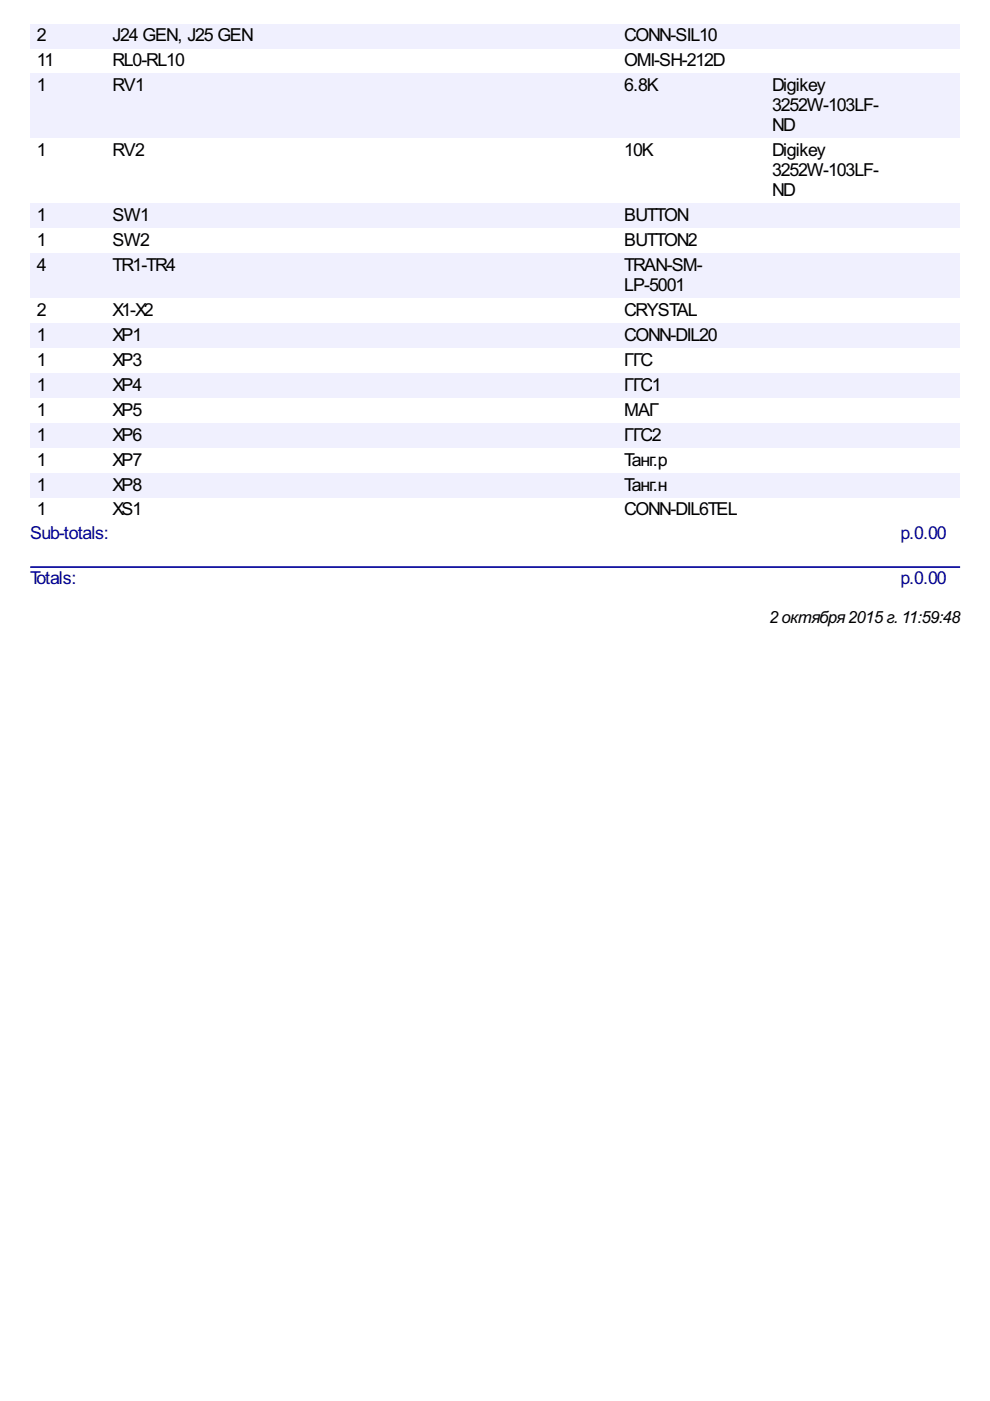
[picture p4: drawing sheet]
<svg xmlns="http://www.w3.org/2000/svg" width="210mm" height="297mm" viewBox="0 0 210 297" stroke-linecap="round" stroke-linejoin="round" font-family="sans-serif">
<defs><g id="words">
<g font-size="4.2">
<text x="7.8" y="8.8">2</text>
<text x="23.9" y="8.8">J24 GEN, J25 GEN</text>
<text x="132.4" y="8.8">CONN-SIL10</text>
<text x="7.8" y="14.1">11</text>
<text x="23.9" y="14.1">RL0-RL10</text>
<text x="132.4" y="14.1">OMI-SH-212D</text>
<text x="7.8" y="19.4">1</text>
<text x="23.9" y="19.4">RV1</text>
<text x="132.4" y="19.4">6.8K</text>
<text x="163.7" y="19.4">Digikey</text>
<text x="163.7" y="23.6">3252W-103LF-</text>
<text x="163.7" y="27.8">ND</text>
<text x="7.8" y="33.1">1</text>
<text x="23.9" y="33.1">RV2</text>
<text x="132.4" y="33.1">10K</text>
<text x="163.7" y="33.1">Digikey</text>
<text x="163.7" y="37.4">3252W-103LF-</text>
<text x="163.7" y="41.6">ND</text>
<text x="7.8" y="46.9">1</text>
<text x="23.9" y="46.9">SW1</text>
<text x="132.4" y="46.9">BUTTON</text>
<text x="7.8" y="52.2">1</text>
<text x="23.9" y="52.2">SW2</text>
<text x="132.4" y="52.2">BUTTON2</text>
<text x="7.8" y="57.5">4</text>
<text x="23.9" y="57.5">TR1-TR4</text>
<text x="132.4" y="57.5">TRAN-SM-</text>
<text x="132.4" y="61.7">LP-5001</text>
<text x="7.8" y="67">2</text>
<text x="23.9" y="67">X1-X2</text>
<text x="132.4" y="67">CRYSTAL</text>
<text x="7.8" y="72.3">1</text>
<text x="7.8" y="77.6">1</text>
<text x="23.9" y="72.3">XP1</text>
<text x="23.9" y="77.6">XP3</text>
<text x="132.4" y="72.3">CONN-DIL20</text>
<text x="132.4" y="77.6">ГГС</text>
<text x="7.8" y="82.8">1</text>
<text x="23.9" y="82.8">XP4</text>
<text x="132.4" y="82.8">ГГС</text>
<text x="138.2" y="82.8">1</text>
<text x="7.8" y="88.1">1</text>
<text x="23.9" y="88.1">XP5</text>
<text x="132.4" y="88.1">МАГ</text>
<text x="7.8" y="93.4">1</text>
<text x="23.9" y="93.4">XP6</text>
<text x="132.4" y="93.4">ГГС</text>
<text x="138.2" y="93.4">2</text>
<text x="7.8" y="98.7">1</text>
<text x="23.9" y="98.7">XP7</text>
<text x="132.4" y="98.7">Танг.р</text>
<text x="7.8" y="104">1</text>
<text x="23.9" y="104">XP8</text>
<text x="132.4" y="104">Танг.н</text>
<text x="7.8" y="109.3">1</text>
<text x="23.9" y="109.3">XS1</text>
<text x="132.4" y="109.3">CONN-DIL6TEL</text>
</g>
<g font-size="4.2" fill="#009">
<text x="6.4" y="114.2">Sub-totals:</text>
<text x="190.9" y="114.2">р.0.00</text>
<text x="6.4" y="123.8">Totals:</text>
<text x="190.9" y="123.8">р.0.00</text>
</g>
<text font-size="4" x="163.1" y="132">2октября2015г.11:59:48</text>
</g></defs>
<g fill="#f0f0fe">
<path d="M6.4 5h16.1v5.3h-16.1z"/>
<path d="M7.7 5.3h1.8v4.2h-1.8z"/>
<path d="M22.5 5h108.5v5.3h-108.5z"/>
<path d="M23.8 5.3h29.7v4.2h-29.7z"/>
<path d="M131 5h31.3v5.3h-31.3z"/>
<path d="M132.3 5.3h19.6v4.2h-19.6z"/>
<path d="M162.3 5h28.6v5.3h-28.6z"/>
<path d="M190.9 5h12.7v5.3h-12.7z"/>
<path d="M6.4 15.6h16.1v13.7h-16.1z"/>
<path d="M7.7 15.9h1.8v4.2h-1.8z"/>
<path d="M22.5 15.6h108.5v13.7h-108.5z"/>
<path d="M23.8 15.9h6.6v4.2h-6.6z"/>
<path d="M131 15.6h31.3v13.7h-31.3z"/>
<path d="M132.3 15.9h7.2v4.2h-7.2z"/>
<path d="M162.3 15.6h28.6v13.7h-28.6z"/>
<path d="M163.6 15.9h11.4v4.2h-11.4z"/>
<path d="M163.6 20.1h22.5v4.2h-22.5z"/>
<path d="M163.6 24.3h4.7v4.3h-4.7z"/>
<path d="M190.9 15.6h12.7v13.7h-12.7z"/>
<path d="M6.4 43.1h16.1v5.3h-16.1z"/>
<path d="M7.7 43.4h1.8v4.2h-1.8z"/>
<path d="M22.5 43.1h108.5v5.3h-108.5z"/>
<path d="M23.8 43.4h7.7v4.2h-7.7z"/>
<path d="M131 43.1h31.3v5.3h-31.3z"/>
<path d="M132.3 43.4h13.5v4.2h-13.5z"/>
<path d="M162.3 43.1h28.6v5.3h-28.6z"/>
<path d="M190.9 43.1h12.7v5.3h-12.7z"/>
<path d="M6.4 53.7h16.1v9.5h-16.1z"/>
<path d="M7.7 54h1.8v4.2h-1.8z"/>
<path d="M22.5 53.7h108.5v9.5h-108.5z"/>
<path d="M23.8 54h13.3v4.2h-13.3z"/>
<path d="M131 53.7h31.3v9.5h-31.3z"/>
<path d="M132.3 54h16.4v4.2h-16.4z"/>
<path d="M132.3 58.2h12.7v4.2h-12.7z"/>
<path d="M162.3 53.7h28.6v9.5h-28.6z"/>
<path d="M190.9 53.7h12.7v9.5h-12.7z"/>
<path d="M6.4 68.5h16.1v5.3h-16.1z"/>
<path d="M7.7 68.8h1.8v4.2h-1.8z"/>
<path d="M22.5 68.5h108.5v5.3h-108.5z"/>
<path d="M23.8 68.8h6.1v4.2h-6.1z"/>
<path d="M131 68.5h31.3v5.3h-31.3z"/>
<path d="M132.3 68.8h19.6v4.2h-19.6z"/>
<path d="M162.3 68.5h28.6v5.3h-28.6z"/>
<path d="M190.9 68.5h12.7v5.3h-12.7z"/>
<path d="M6.4 79.1h16.1v5.2h-16.1z"/>
<path d="M7.7 79.3h1.8v4.3h-1.8z"/>
<path d="M22.5 79.1h108.5v5.2h-108.5z"/>
<path d="M23.8 79.3h6.1v4.3h-6.1z"/>
<path d="M131 79.1h31.3v5.2h-31.3z"/>
<path d="M132.3 79.3h5.9v4.3h-5.9z"/>
<path d="M138.2 79.3h1.8v4.3h-1.8z"/>
<path d="M162.3 79.1h28.6v5.2h-28.6z"/>
<path d="M190.9 79.1h12.7v5.2h-12.7z"/>
<path d="M6.4 89.6h16.1v5.3h-16.1z"/>
<path d="M7.7 89.9h1.8v4.3h-1.8z"/>
<path d="M22.5 89.6h108.5v5.3h-108.5z"/>
<path d="M23.8 89.9h6.1v4.3h-6.1z"/>
<path d="M131 89.6h31.3v5.3h-31.3z"/>
<path d="M132.3 89.9h5.9v4.3h-5.9z"/>
<path d="M138.2 89.9h1.8v4.3h-1.8z"/>
<path d="M162.3 89.6h28.6v5.3h-28.6z"/>
<path d="M190.9 89.6h12.7v5.3h-12.7z"/>
<path d="M6.4 100.2h16.1v5.3h-16.1z"/>
<path d="M7.7 100.5h1.8v4.2h-1.8z"/>
<path d="M22.5 100.2h108.5v5.3h-108.5z"/>
<path d="M23.8 100.5h6.1v4.2h-6.1z"/>
<path d="M131 100.2h31.3v5.3h-31.3z"/>
<path d="M132.3 100.5h9v4.2h-9z"/>
<path d="M162.3 100.2h28.6v5.3h-28.6z"/>
<path d="M190.9 100.2h12.7v5.3h-12.7z"/>
</g>
<path d="M6.6 120.2h196.8" fill="none" stroke="#009" stroke-width=".35"/>
<use href="#words"/>
</svg>
